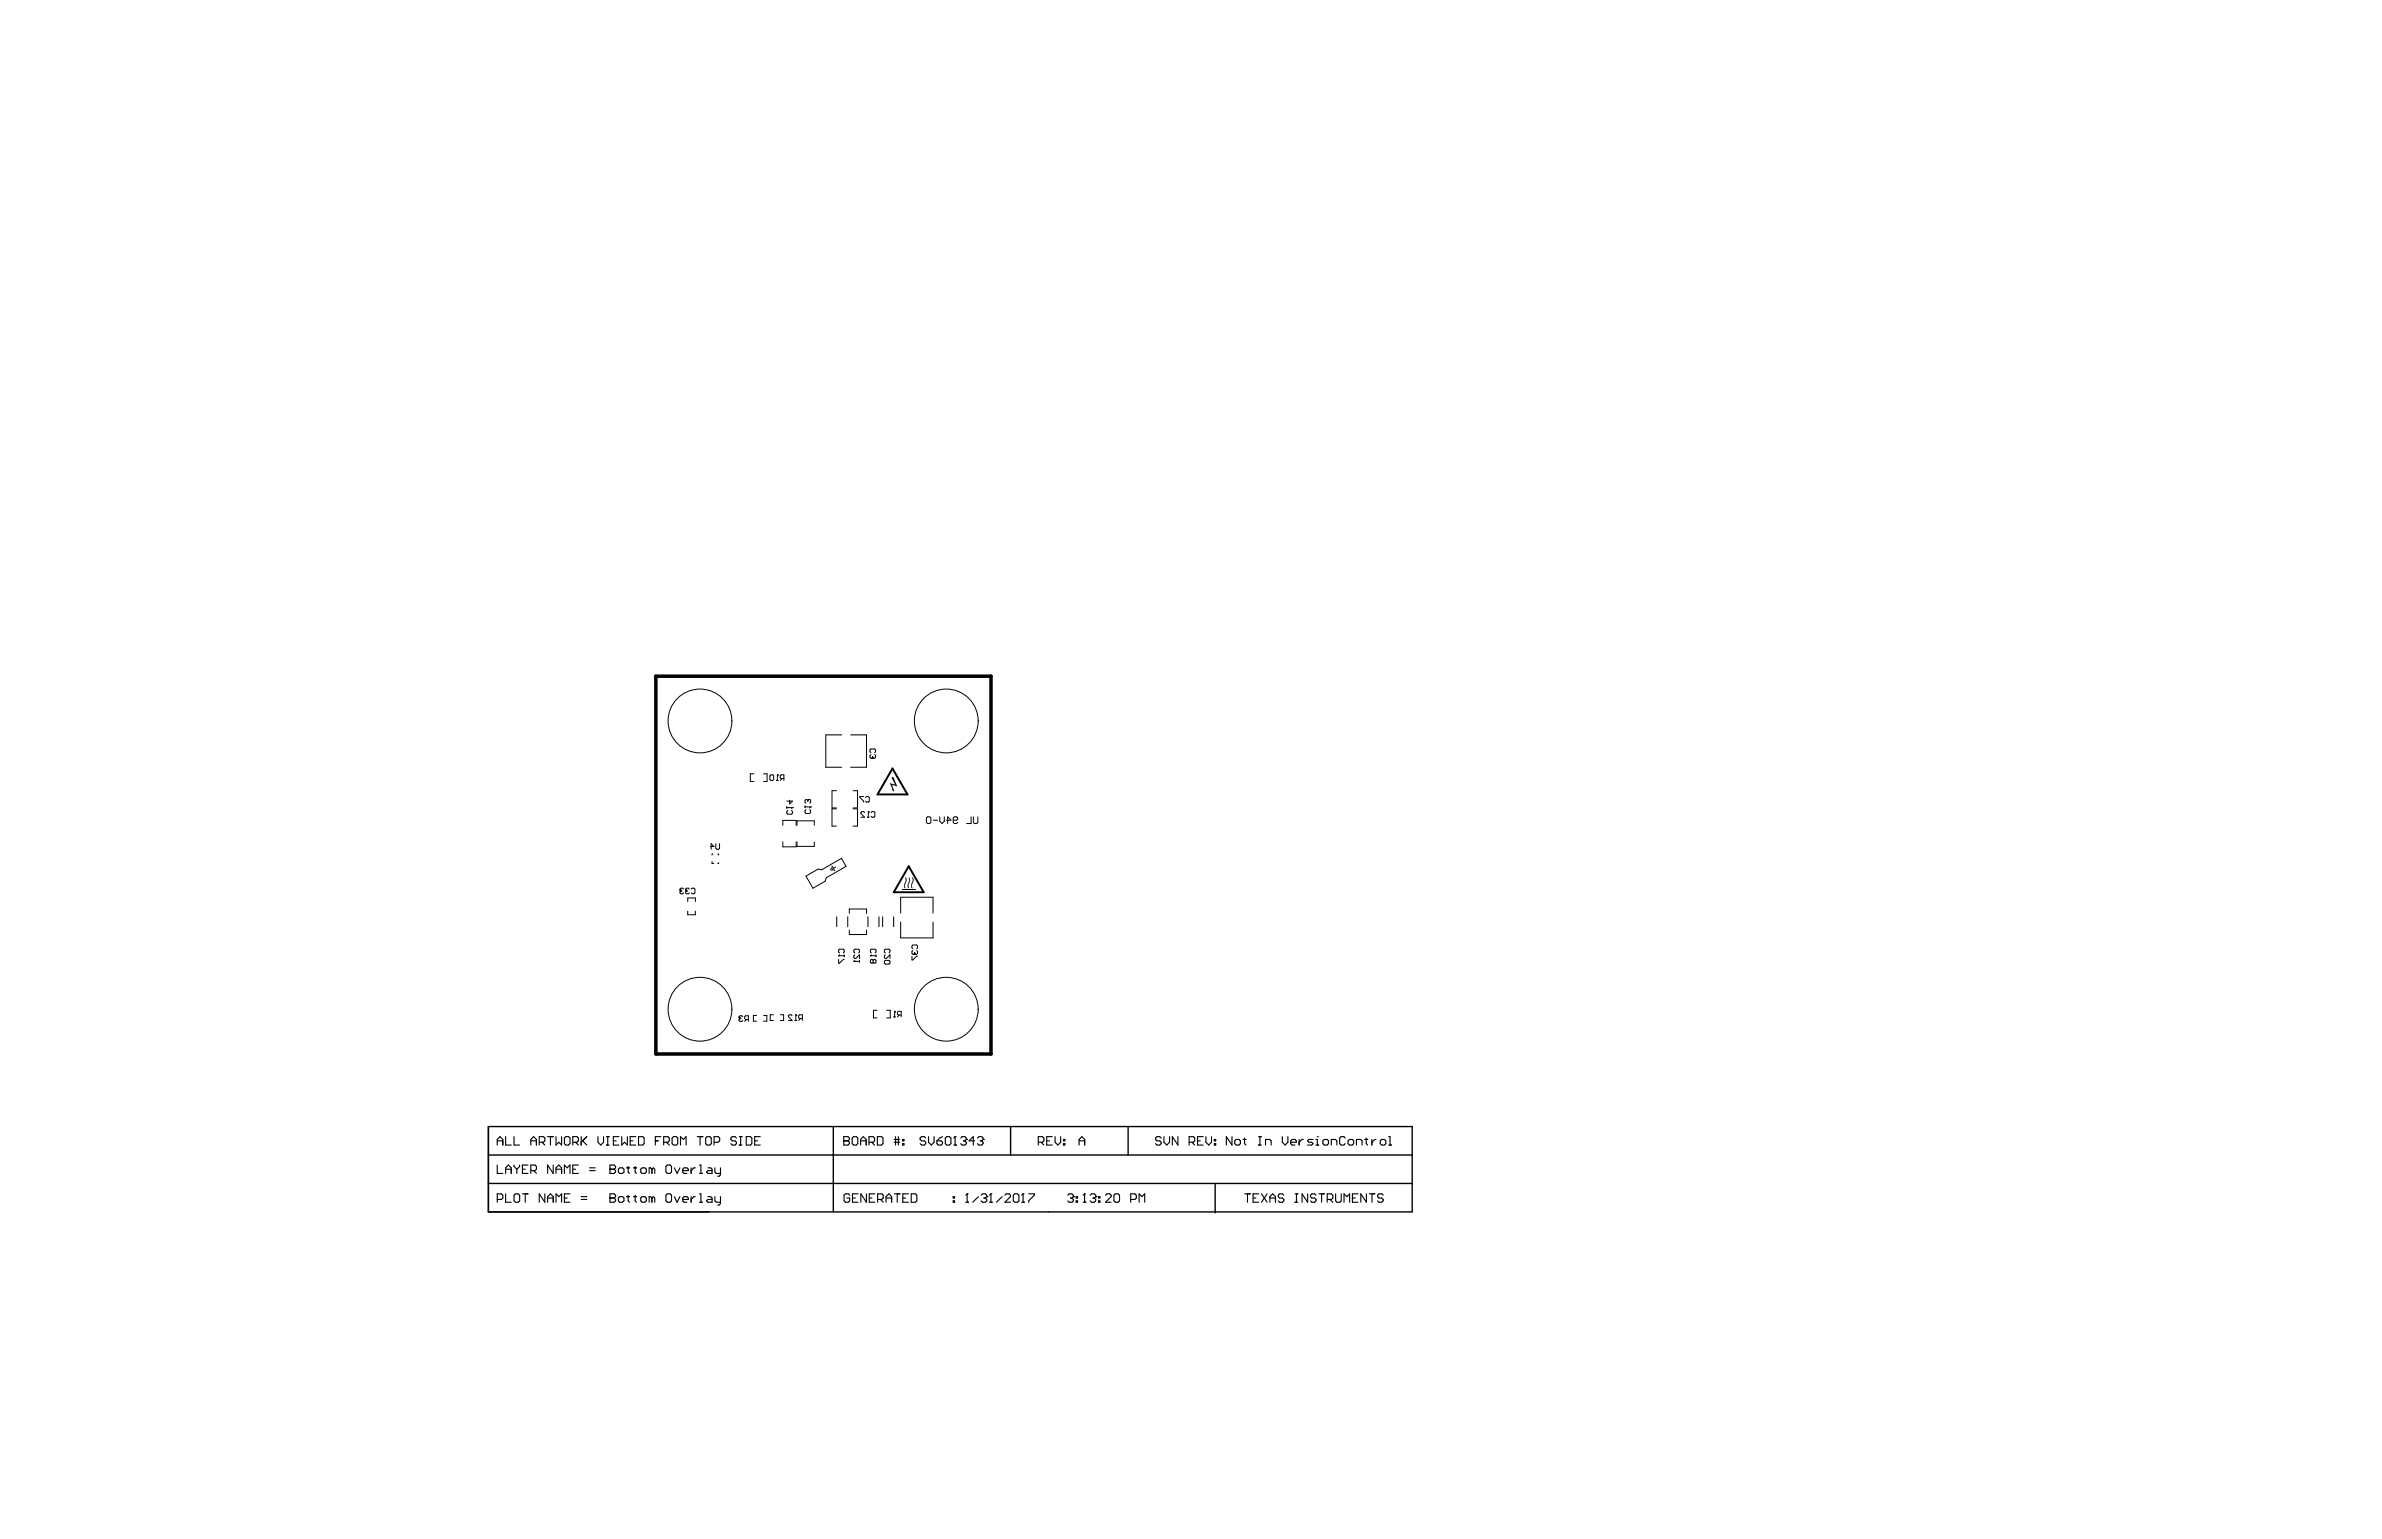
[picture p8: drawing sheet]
<svg xmlns="http://www.w3.org/2000/svg" width="432mm" height="279mm" viewBox="0 0 432 279" stroke-linecap="round" stroke-linejoin="round" font-family="sans-serif">
<path d="M118.9 122.6h60.7v68.5h-60.7z" fill="none" stroke="#000" stroke-width=".63"/>
<path d="M88.5 204.3v15.4h167.5v-15.4h-167.5v15.4M88.5 214.6h167.4M88.5 209.4h167.5M151.1 204.3v15.4M183.2 204.3v5.1M204.5 204.3v5.1M220.3 214.8v5.1" fill="none" stroke="#000" stroke-width=".25"/>
<g fill="none" stroke="#000" stroke-width=".2">
<path d="M90.1 206.9h1.1M90.1 207.6v-1l.5-.5 .6 .5v1M90.1 211.2v1.6h1.1M90.1 217.5h.8l.3-.3v-.5l-.3-.2h-.8v1.5M91.7 206.1v1.5h1M91.7 212.8v-1.1l.5-.5 .5 .5v1.1M91.7 216.5v1.5h1M91.7 212h1M93.2 206.1v1.5h1M93.2 216.7l.2-.2h.5l.3 .2v1l-.3 .3h-.5l-.2-.3zM93.2 211.2v.3l.5 .5M93.7 212v.8"/>
<path d="M94.2 211.2v.3l-.5 .5M94.7 216.5h1M94.7 212h.5M95.2 216.5v1.5M95.7 211.2h-1v1.6h1M96.2 206.9h1M96.2 212.3h.8l.2-.3v-.5l-.2-.3h-.8v1.6M96.2 207.6v-1l.5-.5 .5 .5v1M96.7 212.3l.5 .5M97.7 207.1h.8l.3-.2v-.6l-.3-.2h-.8v1.5M98.3 207.1l.5 .5M98.8 216.5v1.5l-1.1-1.5v1.5"/>
<path d="M99.3 206.1h1M99.3 218v-1l.5-.5 .5 .5v1M99.3 217.2h1M99.8 206.1v1.5M100.3 211.2v1.6l-1-1.6v1.6M100.8 206.1v1.5l.5-.5 .5 .5v-1.5M100.8 212.8v-1.1l.5-.5 .5 .5v1.1M100.8 218v-1.5l.5 .5 .5-.5v1.5M100.8 212h1M102.3 206.3l.3-.2h.5l.2 .2v1.1l-.2 .2h-.5l-.3-.2zM102.3 217.2h.5M102.3 212.8v-1.6l.5 .5 .5-.5v1.6"/>
<path d="M103.3 216.5h-1v1.5h1M103.8 207.1h.8l.2-.2v-.6l-.2-.2h-.8v1.5M103.8 212h.5M104.3 207.1l.5 .5M104.8 211.2h-1v1.6h1M105.4 217.5h1M105.4 217h1M105.4 206.1v1.5M105.6 206.9l.8 .7M106.4 206.1l-1 1M106.9 212.3h1M106.9 211.7h1"/>
<path d="M108.4 206.1v1l.5 .5 .5-.5v-1M109.9 207.6h.5M109.9 206.1h.5M110.2 206.1v1.5M110.6 217.2h.1M110.6 212h.1M110.6 216.5h.7l.3 .2v.3l-.3 .2 .3 .3v.2l-.3 .3h-.7zM110.6 217.2h.7M110.6 211.2h.7l.3 .3v.2l-.3 .3 .3 .3v.2l-.3 .3h-.7zM110.6 212h.7M111.2 206.9h.5M112.1 217.2l.2-.2h.6l.2 .2v.5l-.2 .3h-.6l-.2-.3z"/>
<path d="M112.1 212l.2-.3h.6l.2 .3v.5l-.2 .3h-.6l-.2-.3zM112.2 206.1h-1v1.5h1M112.7 206.1v1.5l.5-.5 .5 .5v-1.5M113.6 217h.5M113.6 211.7h.5M113.9 211.5v1l.2 .3M113.9 216.7v1l.2 .3M114.2 206.9h.5M114.9 217h.5M114.9 211.7h.5M115.1 211.5v1l.3 .3M115.1 216.7v1l.3 .3"/>
<path d="M115.2 206.1h-1v1.5h1M115.8 206.1h.7l.3 .2v1.1l-.3 .2h-.7zM116.2 217.2l.2-.2h.5l.3 .2v.5l-.3 .3h-.5l-.2-.3zM116.2 212l.2-.3h.5l.3 .3v.5l-.3 .3h-.5l-.2-.3zM118.2 217.2l-.3-.2h-.2v1M118.2 212l-.3-.3h-.2v1.1M118.2 212v.8M118.2 217.2v.8M118.2 217.2l.2-.2 .3 .2v.8M118.2 212l.2-.3 .3 .3v.8M118.8 206.9h.5M119.8 206.1h-1v1.5"/>
<path d="M120.3 207.1h.8l.2-.2v-.6l-.2-.2h-.8v1.5M120.7 216.7l.3-.2h.5l.2 .2v1l-.2 .3h-.5l-.3-.3zM120.8 207.1l.5 .5M121 211.2h.5l.2 .3v1l-.2 .3h-.5l-.3-.3v-1zM122.1 206.1h.5l.3 .2v1.1l-.3 .2h-.5l-.3-.2v-1.1zM122.2 217l.5 1 .6-1M122.2 211.7l.5 1.1 .6-1.1M123.4 207.6v-1.5l.5 .5 .5-.5v1.5M123.8 217.5h1v-.3l-.3-.2h-.5l-.2 .2v.5l.2 .3h.5M123.8 212.3h1v-.3l-.3-.3h-.5l-.2 .3v.5l.2 .3h.5M125.3 211.7v1.1M125.3 217v1"/>
<path d="M126 217h-.2l-.5 .5M126 211.7h-.2l-.5 .6M126.4 206.1h1M126.8 216.5h.3v1.5M126.8 218h.5M126.8 212.8h.5M126.8 211.2h.3v1.6M126.9 206.1v1.5M127.9 206.3l.3-.2h.5l.2 .2v1.1l-.2 .2h-.5l-.3-.2zM128.3 217h.5l.3 .2v.8h-.8l-.2-.3 .2-.2h.8M128.3 211.7h.5l.3 .3v.8h-.8l-.2-.3 .2-.2h.8M129.4 207.1h.8l.3-.2v-.6l-.3-.2h-.8v1.5"/>
<path d="M129.6 217v.7l.2 .3h.8M129.6 211.7v.8l.2 .3h.8M130.6 211.7v1.3l-.2 .3h-.3M130.6 217v1.2l-.2 .3h-.3M133.5 206.3l-.3-.2h-.5l-.2 .2v.3l.2 .3h.5l.3 .2v.3l-.3 .2h-.5l-.2-.2M134 207.6h.5M134 206.1h.5M134.3 206.1v1.5M135.3 206.1h.7l.3 .2v1.1l-.3 .2h-.7zM136.8 206.9h.5M137.8 206.1h-1v1.5h1M153 206.9h.1"/>
<path d="M153 206.1h.7l.3 .2v.3l-.3 .3 .3 .2v.3l-.3 .2h-.7zM153 206.9h.7M154 216.7l-.2-.2h-.5l-.3 .2v1l.3 .3h.5l.2-.3v-.5h-.5M154.5 206.3l.2-.2h.5l.3 .2v1.1l-.3 .2h-.5l-.2-.2zM154.5 217.2h.5M155.5 216.5h-1v1.5h1M156 206.9h1M156 207.6v-1l.5-.5 .5 .5v1M157.1 216.5v1.5l-1-1.5v1.5M157.5 207.1h.8l.2-.2v-.6l-.2-.2h-.8v1.5M157.6 217.2h.5M158 207.1l.5 .5"/>
<path d="M158.6 216.5h-1v1.5h1M159 206.1h.8l.3 .2v1.1l-.3 .2h-.8zM159.1 217.5h.8l.2-.3v-.5l-.2-.2h-.8v1.5M159.6 217.5l.5 .5M160.6 217.2h1M160.6 218v-1l.5-.5 .5 .5v1M162.1 206.6h1M162.1 207.1h1M162.1 216.5h1.1M162.3 206.1v1.5M162.6 216.5v1.5M162.8 206.1v1.5"/>
<path d="M163.6 207.4h.3v.2h-.3zM163.6 206.6h.3v.3h-.3zM163.7 217.2h.5M164.7 216.5h-1v1.5h1M165.2 216.5h.7l.3 .2v1l-.3 .3h-.7zM167.8 206.3l-.2-.2h-.5l-.3 .2v.3l.3 .3h.5l.2 .2v.3l-.2 .2h-.5l-.3-.2M168.3 206.1v1l.5 .5 .5-.5v-1M169.8 206.9h.8l.3 .2v.3l-.3 .2h-.5l-.3-.2zM170.9 206.1l-.6 .2-.5 .6M171.4 206.3l.2-.2h.5l.3 .2v1.1l-.3 .2h-.5l-.2-.2zM172.8 217.7h.2v.3h-.2zM172.8 217h.2v.2h-.2z"/>
<path d="M172.9 207.6h.5M173.1 206.1h.1M173.1 206.1v1.5M173.1 206.1l-.2 .2M174.2 206.3l.2-.2h.5l.3 .2v.3M174.7 206.9h.2M174.9 206.9l.3 .2v.3l-.3 .2h-.5l-.2-.2M175.1 218h.5M175.2 206.6h.1M175.2 206.6l-.3 .3M175.3 216.5h.1M175.3 216.5v1.5"/>
<path d="M175.3 216.5l-.2 .2M176.7 206.9h-1l.7-.8v1.5M177.2 206.3l.2-.2h.6l.2 .2v.3M177.3 217l-1 1M177.7 206.9h.3M177.9 216.7l.2-.2h.5l.3 .2v.3M178 206.9l.2 .2v.3l-.2 .2h-.6l-.2-.2M178.2 206.6h.1M178.2 206.6l-.2 .3M178.4 217.2h.2M178.6 217.2l.3 .3v.2l-.3 .3h-.5l-.2-.3M178.9 217h.1"/>
<path d="M178.9 217l-.3 .2M179.4 218h.5M179.6 216.5h.1M179.6 216.5l-.2 .2M179.6 216.5v1.5M181.7 217l-1.1 1M182.2 216.7l.2-.2h.5l.3 .2v.3l-1 1h1M183.7 216.7l.2-.2h.5l.3 .2v1l-.3 .3h-.5l-.2-.3zM185.2 218h.5M185.5 216.5h.1M185.5 216.5v1.5M185.5 216.5l-.3 .2"/>
<path d="M186.5 216.5h1v.2l-1 1v.3M188.2 207.1h.8l.2-.2v-.6l-.2-.2h-.8v1.5M188.7 207.1l.5 .5M189.7 206.9h.5M190.8 206.1h-1.1v1.5h1.1M191.3 206.1v1l.5 .5 .5-.5v-1M192.8 207.4h.2v.2h-.2zM192.8 206.6h.2v.3h-.2zM193.6 216.7l.2-.2h.5l.3 .2v.3M194.1 217.2h.2M194.3 217.2l.3 .3v.2l-.3 .3h-.5l-.2-.3M194.6 217h.1"/>
<path d="M194.6 217l-.3 .2M195.1 217.7h.2v.3h-.2zM195.1 217h.2v.2h-.2zM195.6 207.6v-1l.5-.5 .5 .5v1M195.6 206.9h1M196.3 218h.6M196.6 216.5h.1M196.6 216.5v1.5M196.6 216.5l-.3 .2M197.6 216.7l.3-.2h.5l.2 .2v.3M198.1 217.2h.3M198.4 217.2l.2 .3v.2l-.2 .3h-.5l-.3-.3"/>
<path d="M198.6 217h.1M198.6 217l-.2 .2M199.1 217.7h.3v.3h-.3zM199.1 217h.3v.2h-.3zM200.4 216.7l.3-.2h.5l.2 .2v.3l-1 1h1M201.9 216.7l.3-.2h.5l.2 .2v1l-.2 .3h-.5l-.3-.3zM205 217.5h.7l.3-.3v-.5l-.3-.2h-.7v1.5M206.5 218v-1.5l.5 .5 .5-.5v1.5M210.5 206.3l-.3-.2h-.5l-.2 .2v.3l.2 .3h.5l.3 .2v.3l-.3 .2h-.5l-.2-.2M211 206.1v1l.5 .5 .5-.5v-1M213.5 206.1v1.5l-1-1.5v1.5M215.6 207.1h.7l.3-.2v-.6l-.3-.2h-.7v1.5"/>
<path d="M216.1 207.1l.5 .5M217.1 206.9h.5M218.1 206.1h-1v1.5h1M218.6 206.1v1l.5 .5 .5-.5v-1M220.1 207.4h.3v.2h-.3zM220.1 206.6h.3v.3h-.3zM223.3 206.1v1.5l-1-1.5v1.5M224.1 206.6h.5l.2 .3v.5l-.2 .2h-.5l-.3-.2v-.5zM225.4 206.6h.5M225.6 206.3v1.1l.3 .2M225.6 216.5h1M226.1 216.5v1.5"/>
<path d="M227.2 217.2h.5M228.1 207.6h.6M228.1 206.1h.6M228.2 216.5h-1v1.5h1M228.4 206.1v1.5M228.7 216.5l1 1.5M229.4 207.6v-1h.8l.2 .3v.7M229.7 216.5l-1 1.5M230.2 217.2h1M230.2 218v-1l.5-.5 .5 .5v1M232.5 206.1v1l.5 .5 .5-.5v-1M232.7 216.7l-.2-.2h-.5l-.3 .2v.3l.3 .2h.5l.2 .3v.2l-.2 .3h-.5l-.3-.3"/>
<path d="M234 207.1h1v-.2l-.3-.3h-.5l-.2 .3v.5l.2 .2h.5M234.8 216.5h.5M234.8 218h.5M235 216.5v1.5M235.5 206.6v1M236.3 206.6h-.3l-.5 .5M237 216.5v1.5l-1-1.5v1.5M238 206.6h-.7l-.3 .3 .3 .2h.5l.2 .3-.2 .2h-.8M238.5 207.6h.5M238.5 206.6h.3v1M238.6 216.7l-.3-.2h-.5l-.2 .2v.3l.2 .2h.5l.3 .3v.2l-.3 .3h-.5l-.2-.3M238.8 206.1h.1"/>
<path d="M239.1 216.5h1M239.6 216.5v1.5M240.1 206.6h.5l.2 .3v.5l-.2 .2h-.5l-.3-.2v-.5zM240.6 217.5h.8l.2-.3v-.5l-.2-.2h-.8v1.5M241.1 217.5l.5 .5M241.3 207.6v-1h.8l.2 .3v.7M242.1 216.5v1.2l.3 .3h.5l.2-.3v-1.2M243.6 218v-1.5l.5 .5 .6-.5v1.5M243.9 206.3l-.3-.2h-.5l-.2 .2v1.1l.2 .2h.5l.3-.2M244.6 206.6h.5l.3 .3v.5l-.3 .2h-.5l-.2-.2v-.5zM245.2 217.2h.5M245.9 207.6v-1h.8l.2 .3v.7"/>
<path d="M246.2 216.5h-1v1.5h1M247.4 206.6h.5M247.7 206.3v1.1l.2 .2M247.7 216.5v1.5l-1-1.5v1.5M248.2 216.5h1M248.7 206.6v1M248.7 216.5v1.5M249.4 206.6h-.2l-.5 .5M250.5 206.6h.5l.2 .3v.5l-.2 .2h-.5l-.3-.2v-.5zM250.7 216.7l-.2-.2h-.5l-.3 .2v.3l.3 .2h.5l.2 .3v.2l-.2 .3h-.5l-.3-.3M251.7 207.6h.5M251.7 206.1h.3v1.5"/>
</g>
<path d="M161.6 140.9h.4l.6 1.7-.9-.3 .3 .8 .1-.1-.1 .6-.4-.5 .2 .1-.5-1.2 1 .3zM164.1 159.1l.2 .6-.3 .7 .1 .6h-.1l-.1-.6 .3-.7zM164.1 159.1l.2 .2v.4l-.3 .7 .2 .6-.1 .1-.2-.7 .3-.7zM164.7 159.1l.2 .2v.4l-.3 .7 .1 .6h-.1l-.1-.6 .3-.7zM164.8 159.1l.2 .6-.3 .7 .1 .6-.1 .1-.1-.7 .3-.7zM165.3 159.1l.2 .2 .1 .4-.4 .7 .2 .6h-.1l-.2-.6 .4-.7zM165.4 159.1l.2 .2v.4l-.3 .7 .1 .6-.1 .1-.1-.7 .3-.7z" fill="#000"/>
<g fill="none" stroke="#000" stroke-width=".18">
<path d="M152.6 133.2h-2.9v5.9h2.9M154.2 133.2h2.9v5.9h-2.9M157.9 136.5l-.2-.2v-.3l.2-.2h.6l.2 .2v.3l-.2 .2M157.9 136.8l-.2 .2v.3l.3 .2M158 137.5h.1M158.2 137.3l-.2 .2M158.2 137.2v.1M158.5 136.8l.2 .2v.3l-.2 .2-.3-.2M128.7 153.5h.7l-.5-.5v1M129.1 156.2v.4h.3M129.2 154.9h-.1v.1M129.8 153v.8l.1 .2h.4l.1-.2v-.8"/>
<path d="M130.1 154.9h.2v.1M130.3 156.4v.2h-.2M136.7 140.3h-.7v1.4h.7M138.4 140.3h.7v1.4h-.7M139.7 140.5h.4l.1 .2v.6l-.1 .2h-.4l-.1-.2v-.6zM140.8 141.5h.3M140.9 140.5h.1M140.9 140.5v1M140.9 140.5l.2 .2M141.8 141.2l-.4 .3M141.9 149.6v-.8h2.4v.8M141.9 152.6v.9h2.4v-.9"/>
<path d="M142.1 141.2h-.5l-.2-.2v-.3l.2-.2h.5v1M142.6 146.3v.3M142.6 146.4h1M142.8 146.9l-.2 .2v.4l.2 .1h.7l.1-.1v-.4l-.1-.2M143.1 145.1v.7l.5-.5h-1M143.6 146.4h.1M143.6 146.4l-.1 .2M144.5 149.6v-.8h3.1v.8M144.5 152.7v.8h3.1v-.8M145.9 146.1v.4M145.9 146.3h1M146.1 146.8l-.2 .2v.3l.2 .2h.7l.1-.2v-.3l-.1-.2"/>
<path d="M146.1 158.9l2.2-1.3 .7 .1 3.5-2.1 .9 1.5-3.6 2.1-.2 .6-2.2 1.3zM146.4 145.1l-.1-.1-.4 .1v.4l.2 .1M146.4 145.1v.2M146.6 145h.1M146.6 145l.3 .1v.4l-.1 .1M146.6 145l-.2 .1M146.9 146.3h.1M146.9 146.3l-.1 .2M150.6 157.6l.1 .2M150.7 157.4l.3 .4M150.8 157l.5 .9M151.5 157.2l-.4 .3"/>
<path d="M151.6 143.4h-.8v3.1h.8M151.6 146.7h-.8v3.1h.8M154.6 146.7h.9v3.1h-.9M154.6 143.4h.9v3.1h-.9M156.6 144.4h-.7v.2l.7 .7v.1M156.7 147.3l-.1-.1h-.4l-.1 .1v.2l.6 .7h-.6M156.9 144.6l.2-.2h.3l.2 .2v.7l-.2 .1h-.3l-.2-.1M157.2 148.2h.4M157.4 147.2h.1M157.4 147.2v1M157.4 147.2l.2 .1M157.9 147.3l.2-.1h.3l.2 .1v.7l-.2 .2h-.3l-.2-.2"/>
<path d="M167.9 148.3l.2-.2h.4l.2 .2v.8l-.2 .2h-.4l-.2-.2zM169.1 148.7h.9M170.4 148.1v.8l.4 .4 .4-.4v-.8M171.6 148.7h.8l-.6-.6v1.2M172.8 148.7h.6l.2-.2v-.2l-.2-.2h-.4l-.2 .2v.8l.2 .2h.4l.2-.2M176 148.1v1.2h-.8M176.4 148.1v1l.3 .2h.4l.2-.2v-1M123.3 161.4h.1M123.3 161.4l.1 .2M123.4 161.6l-.1 .1 .1 .4h.4l.1-.2M123.4 161.6h.2M123.9 161.2l-.1-.2h-.4l-.1 .4"/>
<path d="M124.3 161.4h.1M124.3 161.4l.1 .2M124.4 161.6l-.1 .1 .1 .4h.4l.2-.2M124.4 161.6h.2M124.7 163.5v-.7h1.4v.7M124.7 165.2v.7h1.4v-.7M125 161.2l-.2-.2h-.4l-.1 .4M125.3 161.2l.2-.2h.3l.2 .2v.7l-.2 .2h-.3l-.2-.2M151.7 166.2v1.8M152 173.3h.1M152 174v.6h.2l.7-.6h.1M152 173.3h1"/>
<path d="M152.2 172.8l-.2-.2v-.3l.2-.2h.7l.1 .2v.3l-.1 .2M152.2 173.1l-.2 .2M153 173.1v.4M153.7 166.2v1.8M154 165.6v-.8h3.1v.8M154 168.6v.8h3.1v-.8M154.8 174.3h.1M154.8 174.3h1M155 172.8l-.2-.2v-.3l.2-.2h.6l.2 .2v.3l-.2 .2M155 173.1l-.2 .2v.3l.2 .2h.1l.7-.7v.7M155 174.1l-.2 .2M155.8 174.1v.4"/>
<path d="M157.3 166.2v1.8M157.8 173.3h.1M157.8 173.3h1M157.9 172.8l-.1-.2v-.3l.1-.2h.7l.2 .2v.3l-.2 .2M157.9 173.1l-.1 .2M158.3 174.1l-.2-.1-.3 .1v.4l.1 .1 .4-.1M158.3 174.1l.2-.1 .3 .1v.4l-.2 .1-.3-.1M158.3 174.1v.4M158.8 173.1v.4M159.3 166.2v1.8M160 166.2v1.8M160.3 174.3l.2-.2h.7l.1 .2v.3l-.1 .2h-.7l-.2-.2z"/>
<path d="M160.5 172.8l-.2-.2v-.3l.2-.2h.7l.1 .2v.3l-.1 .2M160.5 173.1l-.2 .2v.3l.2 .2h.2l.6-.7v.7M162 166.2v1.8M163.3 165.6v-2.9h5.8v2.9M163.3 167.2v2.9h5.8v-2.9M163.5 161.3h2.5M165.3 173.4v.6h.2l.7-.6h.1M165.5 172l-.2-.1v-.4l.2-.2h.7l.1 .2v.4l-.1 .1M165.5 172.4l-.2 .1v.4l.4 .1M165.7 173h.1M165.8 172.9l-.1 .1M165.8 172.7v.2"/>
<path d="M166.2 172.4l.1 .1v.4l-.1 .1-.4-.1M134 184.5h.1M134 184.5l.1 .2M134.1 184.7l-.1 .2 .1 .3h.4l.1-.2M134.1 184.7h.2M134.6 184.4l-.1-.2h-.4l-.1 .3M135.3 184.9l-.3 .3M135.7 184.9h-.5l-.2-.2v-.3l.2-.2h.5v1M137.2 184.1h-.6v1.1h.6M138.4 184.1h.6v1.1h-.6M140.2 184h-.6v1h.6M141.5 184h.6v1h-.6"/>
<path d="M143.6 184.2l-.2-.2h-.3l-.2 .2v.1l.7 .7h-.7M144.1 185h.3M144.3 184h.1M144.3 184v1M144.3 184l.1 .2M145.1 184.7l-.3 .3M145.5 184.7h-.6l-.1-.2v-.3l.1-.2h.6v1M159 183.2h-.7v1.4h.7M160.7 183.2h.7v1.4h-.7M162 184.4h.3M162.2 183.4h.1M162.2 183.4v1"/>
<path d="M162.2 183.4l.1 .1M163 184l-.3 .4M163.4 184h-.5l-.2-.1v-.4l.2-.1h.5v1"/>
<circle cx="126.9" cy="130.7" r="5.8"/>
<circle cx="171.5" cy="130.7" r="5.8"/>
<circle cx="126.9" cy="183" r="5.8"/>
<circle cx="171.5" cy="183" r="5.8"/>
</g>
<path d="M161.8 139.3l2.7 4.7h-5.4zM164.7 157.1l2.7 4.7h-5.4z" fill="none" stroke="#000" stroke-width=".36"/>
</svg>
